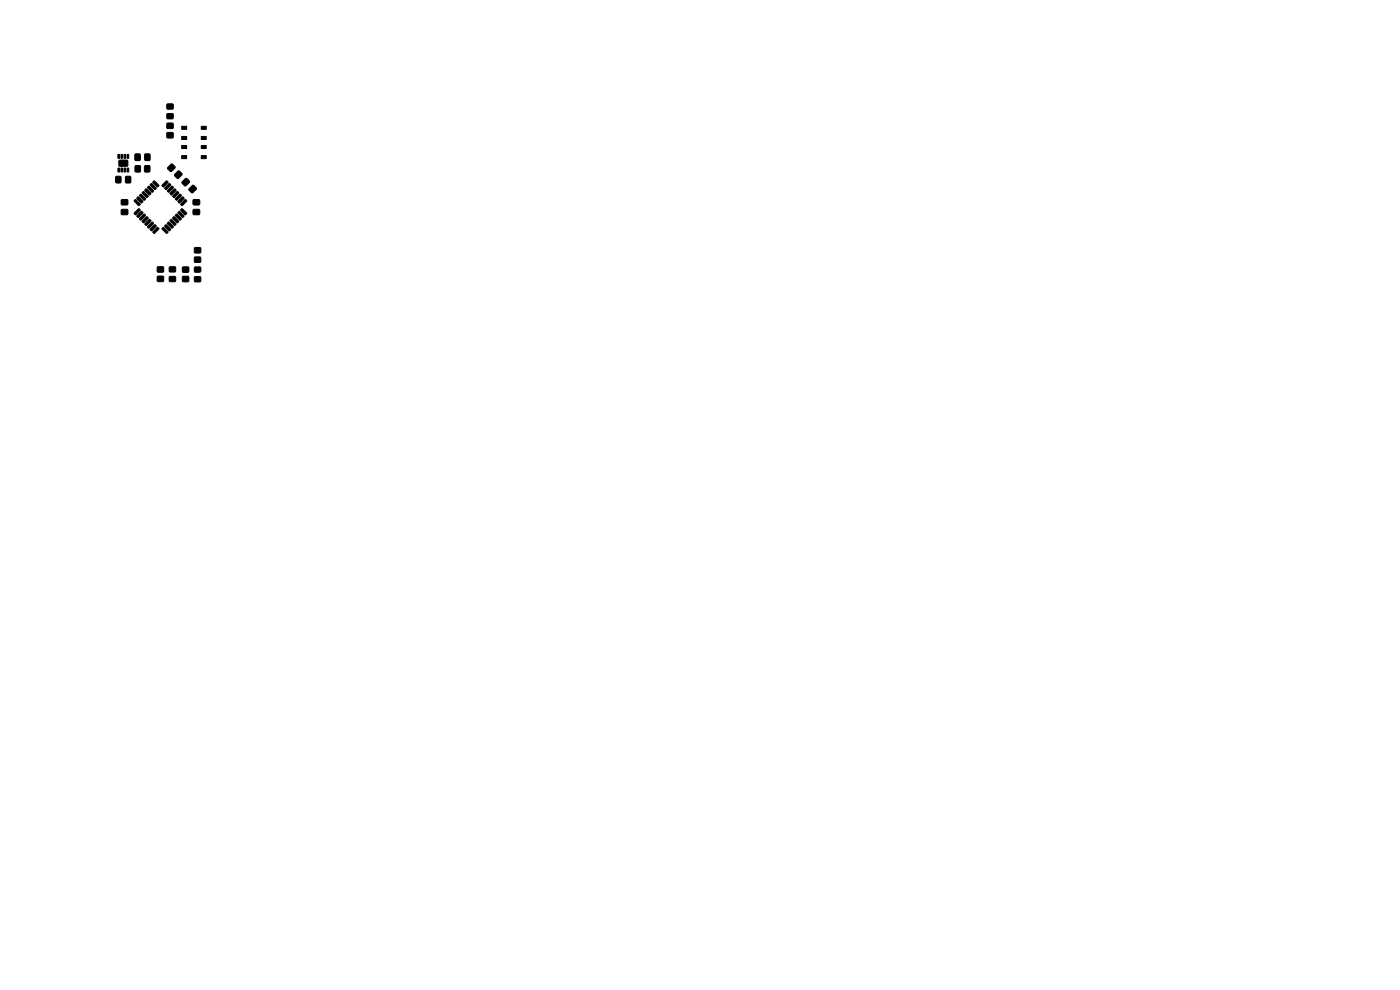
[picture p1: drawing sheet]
<svg xmlns="http://www.w3.org/2000/svg" width="297mm" height="210mm" viewBox="0 0 297 210" stroke-linecap="round" stroke-linejoin="round" font-family="sans-serif">
<g fill="#000" stroke="#000" stroke-width=".21">
<path d="M24.6 37.4h1v1.4h-1zM25 32.8h.4l-.1 .8-.3-.1zM25 35.7h.4l-.1 .8-.3-.1zM25.3 34h1.7l.1 .2v.9l-.2 .2h-1.5l-.2-.3zM25.7 32.8h.3v.8l-.3-.1zM25.7 35.7h.3v.8l-.3-.1zM26.3 32.8h.4l-.1 .8-.3-.1zM26.3 35.7h.4l-.1 .8-.3-.1zM26.7 37.4h1v1.4h-1zM27 32.8h.3v.8l-.3-.1zM27 35.7h.3v.8l-.3-.1zM28.7 32.7h1v1.3h-1z"/>
<path d="M28.7 35.2h1.1v1.2h-1.1zM30.7 35.2h1.1v1.2h-1.1zM30.7 32.7h1.1v1.3h-1.1zM32.1 39h.1l.9 .8-.2 .4h-.1l-.9-.9zM32.4 38.6l.4-.2 .9 .9v.2l-.4 .1-.9-.9zM35.4 28.2h1.3v1h-1.3zM35.4 26.2h1.3v1h-1.3zM34.4 39.3l.9-.9 .4 .2-1 1.1-.3-.2zM35 39.8l.9-.9 .3 .3-.9 1-.3-.2zM35.6 35.5l.8-.7 .8 .7-.9 .9-.7-.5zM35.4 22.1h1.3v1h-1.3zM35.4 24.1h1.3v1h-1.3z"/>
<path d="M35.5 40.4l.9-.9 .4 .2-1 1.1-.3-.2zM37.7 36.3h.4l.5 .7-.9 .9-.7-.7zM38.5 26.8h1.1v.6h-1.1zM38.5 28.9h1.1v.7h-1.1zM39.3 37.9h.4l.5 .6-.9 1-.7-.8zM38.5 33h1.1v.7h-1.1zM38.5 30.9h1.1v.6h-1.1zM40.8 39.4h.3l.6 .6-.9 .9-.8-.7zM42.7 26.8h1v.6h-1zM42.7 28.9h1v.7h-1zM42.7 33h1v.7h-1zM42.7 30.9h1v.6h-1z"/>
<path d="M25.8 44.5h1.3v1h-1.3zM25.8 42.4h1.3v1h-1.3zM29.4 44.3h.1l.2 .3-1 1-.2-.4zM28.7 42.4h.1l.9 .8-.2 .4h-.1l-.9-.9zM29.9 44.9h.2l.2 .3-1 .9-.3-.3zM29.2 41.8h.2l.9 .9-.2 .3h-.2l-.8-.9zM30.5 45.4h.2l.2 .3-1.1 1-.2-.3zM29.6 41.4l.4-.2 .9 .9v.2l-.4 .2-.9-.9zM30.2 46.9l.9-.9 .3 .2-.9 1.1-.3-.2zM30.4 40.7h.1l.9 .8-.2 .4h-.1l-.9-.9zM30.7 47.4l1-.9 .3 .3-.9 1-.4-.2zM30.9 40.1h.2l.9 .9-.2 .3h-.2l-.9-.9z"/>
<path d="M31.3 48l.9-.9 .4 .2-1 1.1-.3-.2zM31.5 39.5h.2l.9 .9-.2 .4h-.2l-.9-.9zM31.9 48.6l.9-.9 .3 .2-.9 1.1-.3-.2zM32.4 49.1l1-.9 .3 .3-.9 1-.4-.2zM33.4 56.6h1.3v1.1h-1.3zM33.4 58.6h1.3v1.1h-1.3zM34.6 48.3h.1l.9 .8-.1 .4h-.2l-.9-.9zM35.1 47.7h.2l.9 .9-.2 .3h-.2l-.8-.9zM35.7 47.1h.2l.9 .9-.2 .4h-.2l-.9-.9zM35.9 56.6h1.3v1h-1.3zM35.9 58.7h1.3v1h-1.3zM36.3 46.6h.1l.9 .8-.2 .4h-.1l-.9-.9z"/>
<path d="M36.1 41l.9-.9 .4 .2-1 1.1-.3-.3zM36.7 46.2l.3-.2 .9 .9v.2l-.4 .1-.8-.9zM37.5 40.7h.2l.2 .3-1 .9-.3-.3zM37.2 45.6l.4-.2 .9 .9v.2l-.4 .2-.9-.9zM37.2 42.1l.9-.9 .4 .2-1 1.1-.3-.2zM38 44.9h.1l.9 .8-.2 .4h-.1l-.9-.9zM38.7 41.8h.1l.2 .3-1 .9-.2-.3zM38.5 44.3h.2l.9 .9-.2 .3h-.2l-.9-.9zM38.3 43.2l1-.9 .3 .3-.9 1-.4-.2zM38.7 56.7h1.3v1h-1.3zM38.7 58.7h1.3v1h-1.3zM41 42.4h1.3v1h-1.3z"/>
<path d="M41 44.5h1.3v1h-1.3zM41.3 52.6h1.2v1h-1.2zM41.3 54.6h1.2v1h-1.2zM41.3 56.7h1.2v1h-1.2zM41.3 58.7h1.2v1h-1.2z"/>
</g>
</svg>
